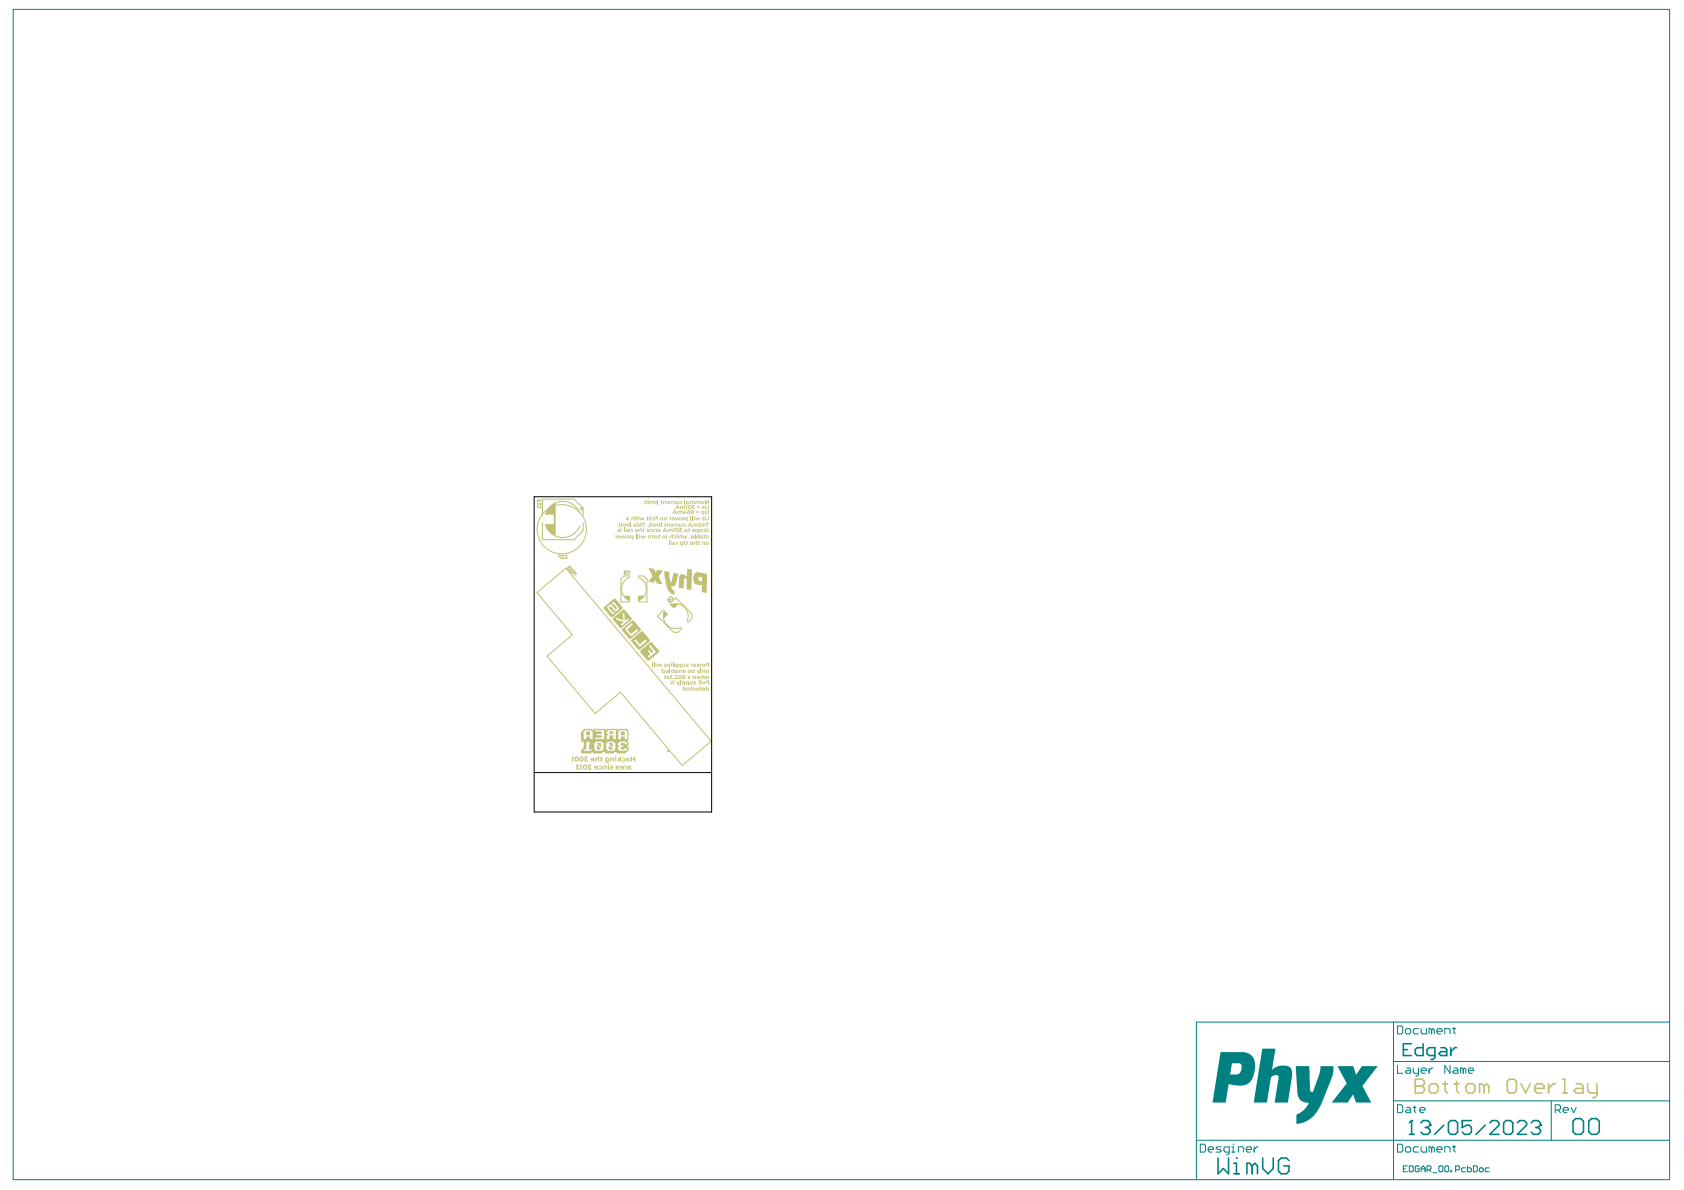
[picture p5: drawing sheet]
<svg xmlns="http://www.w3.org/2000/svg" width="297mm" height="210mm" viewBox="0 0 297 210" stroke-linecap="round" stroke-linejoin="round" font-family="sans-serif">
<g fill="#008080">
<path d="M222.7 185h2.3l-.6 3.7 .6-.5 .8-.2h1.3l.4 .2 .3 .4 .1 1.3-.7 4.6h-2.4l.7-4.3a.4 .4 0 0 0-.2-.6l-.7 .1-.4 .4-.7 4.4h-2.4z"/>
<path d="M228.5 188.1h2.4l.2 4.2 .3 .4 .2-.1 1.1-3.1 .2-1.4h2.3v1l-.4 1.3-1.8 4.6-.8 1.2-1 1.2-1 .5-.8 .3-.7 .1v-1.2a.49 .49 0 0 1 0-.5 .49 .49 0 0 1 .5-.2l1.1-1 .5-.9-1.2-.2-.4-.4-.2-.4-.2-.7z"/>
<path d="M235.9 188.1h2.8l.4 1.4 .2-.1 .9-1.3h2.8l-2.5 3.2a.29 .29 0 0 0-.2 .3 .29 .29 0 0 0 .2 .2l1.4 2.7h-2.7l-.5-1.4-1 1.4h-2.8l2.5-3.2a.57 .57 0 0 0-.2-.8z"/>
<path d="M215.3 185.6h4.2l.8 .2 .6 .5 .4 .7 .1 .5-.1 1.4-.5 1.5-.8 .8-.8 .3h-.9l-1.6-.3-.5 3.3h-2.3zM217.3 187.6l-.3 1.9 1.6-.1 .4-.7v-.8l-.1-.2-.2-.1z"/>
</g>
<g fill="none" stroke="#008080" stroke-width=".18">
<path d="M2.3 1.7h292.2v206.4h-292.2zM245.8 187.2h48.7M245.8 194.2h48.7M245.8 180.3v27.8M246.5 194.9h.7l.2 .2v.9l-.2 .3h-.7zM246.5 181h.7l.2 .2v.9l-.2 .3h-.7zM246.5 187.9v1.4h.9M247.9 181.7l.2-.3h.5l.2 .3v.4l-.2 .3h-.5l-.2-.3zM248.1 195.3h.5l.2 .3v.7h-.7l-.2-.3 .2-.2h.7M248.1 188.4h.5l.2 .2v.7h-.7l-.2-.2 .2-.2h.7M249.3 188.4v.7l.2 .2h.7M249.3 195.3h.4"/>
<path d="M249.5 195.1v.9l.2 .3M250.2 181.4h-.7l-.2 .3v.4l.2 .3h.7M250.2 188.4v1.1l-.2 .3h-.3M250.4 195.8h1v-.2l-.3-.3h-.4l-.3 .3v.4l.3 .3h.4M250.7 181.4v.7l.2 .3h.7v-1M250.7 188.9h.9v-.3l-.2-.2h-.5l-.2 .2v.5l.2 .2h.5M252.1 188.4v.9M252.5 181.7l-.2-.3h-.2v1M252.5 181.7v.7M252.5 181.7l.3-.3 .2 .3v.7M252.8 188.4h-.3l-.4 .5M253.5 181.9h.9v-.2l-.3-.3h-.4l-.2 .3v.4l.2 .3h.4"/>
<path d="M254.8 182.4v-1h.7l.3 .3v.7M255.8 187.9v1.4l-1-1.4v1.4M256.2 181.4h.5M256.5 188.4h.4l.3 .2v.7h-.7l-.3-.2 .3-.2h.7M256.5 181.2v.9l.2 .3M258.1 188.6l-.2-.2h-.3v.9M258.1 188.6v.7M258.1 188.6l.2-.2 .3 .2v.7M259 188.9h.9v-.3l-.2-.2h-.5l-.2 .2v.5l.2 .2h.5M273.6 194.2v6.9M274.3 195.8h.7l.3-.2v-.5l-.3-.2h-.7v1.4M274.8 195.8l.5 .5"/>
<path d="M275.7 195.8h.9v-.2l-.2-.3h-.5l-.2 .3v.4l.2 .3h.5M277.1 195.3l.5 1 .4-1M294.5 180.3h-83.5v27.8M211 201.1h83.5M211.7 201.8h.7l.2 .3v.9l-.2 .2h-.7zM213.1 202.8h.9v-.3l-.2-.2h-.5l-.2 .2v.5l.2 .2h.5M215.4 202.3h-.7l-.2 .2 .2 .3h.5l.2 .2-.2 .2h-.7M216.8 203.2h-.7l-.2-.2v-.5l.2-.2h.7v1.1l-.2 .3h-.2M217.3 203.2h.4M217.3 202.3h.2v.9M217.5 201.8h.1M218.4 203.2v-.9h.7l.3 .2v.7"/>
<path d="M219.8 202.8h1v-.3l-.3-.2h-.4l-.3 .2v.5l.3 .2h.4M221.2 202.3v.9M221.9 202.3h-.2l-.5 .5M246.5 201.8h.7l.2 .3v.9l-.2 .2h-.7zM247.5 206.2h.4M247.9 202.5l.2-.2h.5l.2 .2v.5l-.2 .2h-.5l-.2-.2zM248.2 205.6h-.7v1.1h.7M248.6 205.6h.5l.2 .2v.7l-.2 .2h-.5zM250.2 202.3h-.7l-.2 .2v.5l.2 .2h.7M250.3 205.8l-.1-.2h-.4l-.2 .2v.7l.2 .2h.4l.1-.2v-.3h-.3M250.7 202.3v.7l.2 .2h.7v-.9M250.7 206.2h.7"/>
<path d="M250.7 206.7v-.7l.3-.4 .4 .4v.7M251.7 206.3h.5l.2-.1v-.4l-.2-.2h-.5v1.1M252.1 206.3l.3 .4M252.5 202.5l-.2-.2h-.2v.9M252.5 202.5v.7M252.5 202.5l.3-.2 .2 .2v.7M252.8 206.9h.7M253.5 202.8h.9v-.3l-.3-.2h-.4l-.2 .2v.5l.2 .2h.4M253.8 205.8l.2-.2h.3l.2 .2v.7l-.2 .2h-.3l-.2-.2zM254.8 203.2v-.9h.7l.3 .2v.7M254.8 205.8l.2-.2h.4l.1 .2v.7l-.1 .2h-.4l-.2-.2zM255.9 206.5h.2v.2h-.2z"/>
<path d="M256.2 202.3h.5M256.5 202.1v.9l.2 .2M256.8 206.3h.5l.2-.1v-.4l-.2-.2h-.5v1.1M258.5 206h-.5l-.2 .2v.3l.2 .2h.5M258.8 205.6v1.1h.6l.1-.2v-.3l-.1-.2h-.6M259.9 205.6h.5l.2 .2v.7l-.2 .2h-.5zM260.9 206.2l.2-.2h.4l.1 .2v.3l-.1 .2h-.4l-.2-.2zM262.7 206h-.6l-.1 .2v.3l.1 .2h.6"/>
</g>
<g fill="none" stroke="#008080" stroke-width=".28">
<path d="M247.5 185.1h.7M248.9 184.1h-1.4v2.1h1.4M249 197.7h.1M249 197.7v2.4M249 197.7l-.4 .4M250.6 198.1l.4-.4h.8l.4 .4v.4M251 184.1v2.1h-1l-.4-.4v-.7l.4-.3h1M251.4 198.9h.4M251.8 198.9l.4 .4v.4l-.4 .4h-.8l-.4-.4M252.2 198.5h.1M252.2 198.5l-.4 .4M253.1 186.2h-1l-.4-.4v-.7l.4-.3h1v1.7l-.3 .4h-.4"/>
<path d="M254.2 184.8h.6l.4 .3v1.1h-1l-.4-.4 .4-.3h1M254.7 198.5l-1.7 1.6M255.5 198.1l.4-.4h.8l.4 .4v1.6l-.4 .4h-.8l-.4-.4zM255.9 184.8v1.4M256.9 184.8h-.3l-.7 .7M259.5 197.7h-1.6v1.2l.8-.4h.4l.4 .4v.8l-.4 .4h-.8l-.4-.4M262 198.5l-1.6 1.6M262.8 198.1l.4-.4h.8l.4 .4v.4l-1.6 1.6h1.6M265.2 198.1l.4-.4h.8l.4 .4v1.6l-.4 .4h-.8l-.4-.4zM267.7 198.1l.4-.4h.8l.4 .4v.4l-1.6 1.6h1.6M270.1 198.1l.4-.4h.8l.4 .4v.4M270.9 198.9h.4"/>
<path d="M271.3 198.9l.4 .4v.4l-.4 .4h-.8l-.4-.4M271.7 198.5h.1M271.7 198.5l-.4 .4M277.5 197.8l.4-.5h.9l.5 .5v1.8l-.5 .5h-.9l-.4-.5zM280.2 197.8l.5-.5h.9l.5 .5v1.8l-.5 .5h-.9l-.5-.5zM214.8 204.3v2.7l1-.9 .9 .9v-2.7M217.6 207h1M217.6 205.2h.5v1.8M218.1 204.3h.1M220.9 205.6l-.5-.4h-.5v1.8M220.9 205.6v1.4M220.9 205.6l.4-.4 .5 .4v1.4"/>
<path d="M222.7 204.3v1.8l1 .9 .9-.9v-1.8M227.4 204.7l-.5-.4h-.9l-.5 .4v1.9l.5 .4h.9l.5-.4v-1h-1M248.6 200.1h.8"/>
</g>
<g fill="#c0c073">
<path d="M112.5 105.1h1.2l-.8 .7-.3 .2z"/>
<path d="M109.9 105.1h1.2v.9l-.4-.2z"/>
<path d="M117.2 107.7l.7 .6-.9 .9v-1.1z"/>
<path d="M118.2 106.7l.4-.2h1.1l-.8 .9z"/>
<path d="M120 101.4l.3-.1 .4 .1 .5 .3v-1.4l.9 .2-.1 3.6-.9-.2v-1.7l-.3-.2-.2 .2v1.6l-.9-.1 .1-1.8z"/>
<path d="M117.2 100.7l.9 .2 .2 1.8 .2-.1 .3-1.6 .9 .2-.6 2-.3 .2h-.4l.3 .6 .3 .3-.1 .6-.7-.3-.5-.8-.5-2.2z"/>
<path d="M114.4 100.2l1 .2 .3 .6 .3-.5 1 .2-.8 1 .7 1.4-1-.2-.3-.6-.3 .5-1-.2 .8-1z"/>
<path d="M103.4 129h.7v.7h-.7z"/>
<path d="M107.4 131l.7 .1v.6l-.2 .1v.2h.2v.2h-.7v-.7h.2v.2h.3v-.2h-.3v-.2h-.2z"/>
<path d="M109.5 129h.7v.7h-.7z"/>
<path d="M107.5 129h.7v.4l-.7 .1z"/>
<path d="M96.1 92.5h1.6v-.9h.3v2.9l-.6-.2-.8-.8v-.2l-.3-.3v-.3z"/>
<path d="M96.6 89.7l.8-.7 .6-.3v2.9h-.3v-.8h-1.6l.2-.3v-.3l.3-.2z"/>
<path d="M108.1 109v.2l1.3 1.6h.2l1.8-1.5v-.2l-1.3-1.6h-.1zM108.5 109l1.5 .4-.2-1.4 .3 .4 .1 1.1 .5-.4 .2 .2-1.2 1.1-.2-.3 .5-.4-1.1-.3z"/>
<path d="M106.5 107.1v.2l1.3 1.6h.1l1.9-1.5v-.2l-1.4-1.6zM107.2 107l.4-.4h.2l.8 1 .3-.3-.7-.8-.1 .1-.2-.2 .4-.2 .8 1 .1 .2-.4 .4h-.3l-.8-.9-.2 .2-.1 .1 .7 .8 .2-.1 .1 .2-.3 .2-.9-1z"/>
<path d="M109.7 110.9v.2l1.3 1.6h.2l1.8-1.5 .1-.2-1.4-1.6h-.1zM110.3 110.8l1.1-.9 .2 .3-1 .8 .7 .8 1-.8 .2 .3-1 .8-.2 .1-.9-1.1z"/>
<path d="M111.4 112.8l-.1 .3 1.4 1.5 1.9-1.5 .1-.2-1.3-1.6h-.2zM111.9 112.9l.2-.2 .7 1 1.1-.9 .2 .3-1.2 1z"/>
<path d="M113 114.7l-.1 .3 1.4 1.6 2-1.7-1.3-1.6-.2-.1zM114.5 114l.2-.2 1 1.2-1.2 1-.2-.2 .4-.4-.4-.6 .2-.1 .4 .5 .4-.3z"/>
<path d="M122.6 101.1l-.3 .8 .1 .9 .5 .3 .9 .1v1.2l.8 .2 .1-3.4-1.5-.3zM123.3 101.8h.6l-.1 .8-.5-.2-.1-.3z"/>
<path d="M105.3 131v.3h.2v.2h-.2v.7h.7v-.2h-.2v-.3h.2v-.7zM105.5 131.5h.3v.2h-.3z"/>
<path d="M102.5 129v1.8h.5v1.2h-.3v.2h-.2v.7h1.9v-.2h.2v.2h1.6v-.2h.5v.2h1.6v-.2h.5v.2h1.6v-.2h.3v-.3h.2v-.7h-.3l.1-.2h.2v-.7h-.2v-.2h.2v-1.8h-.2l-.1-.2h-1.5l-.1 .2h-.2v-.2h-1.8v.2h-.2v-.2h-2v.2h-.3v-.2h-1.5v.2h-.3v.2zM105 128.8h1.6v1.6h-1.6v-.3h1.1v-.4h-.9v-.2h.9v-.5h-1.1zM103 129h.2v-.2h1.1v.2h.2v1.4h-.4v-.5h-.7v.5h-.4zM107 129h.3v-.2h1.3v1.6h-.4v-.7h-.7v.7h-.5v-.7h.3v-.2h-.3zM109.1 129h.2v-.2h1.1v.2h.3v1.4h-.5v-.5h-.7v.5h-.4zM103.4 130.8h.5v.2h.2v.3h-.2v.9h.5v.2h-1.4v-.2h.4zM104.8 131h.3v-.2h1.1v.2h.3v1.2h-.3v.3h-1.1v-.3h-.3zM106.9 131h.3v-.2h1.1v.2h.3v1.2h-.3v.3h-1.1v-.3h-.3zM109 131h.3v-.2h1.1v.2h.2l.1 .3h-.5v-.3h-.7v.5h.5v.2h-.5v.5h.7v-.2h.4l.1 .2h-.3v.3l-1.1-.1v-.2h-.3v-.4l.3-.1v-.2h-.3z"/>
</g>
<path d="M95.7 91v-3h5.5l1.6 1.6v1.4M95.7 92.2v3h5.5l1.6-1.6v-1.4M94.7 104.5l5.1-4.3 25.6 30.5-5.1 4.3-10.8-12.9-4.5 3.7-8.5-10.1 4.5-3.7zM111.1 101.6h-1l-.6 .5v4.1h1.6M112.6 101.6h1l.5 .5v4.1h-1.5M117 107.6l-1.1 1.1 2.9 2.8h.8l.7-.7M118.1 106.5l1.1-1.1 2.8 2.9v.8l-.6 .7" fill="none" stroke="#c0c073" stroke-width=".18"/>
<g fill="#c0c073">
<path d="M124.4 88.2h.2v.4l.3-.4h.1v.7h-.1v-.4l-.4 .4h-.1z"/>
<path d="M122.7 88.5l.9-.1v.5h-.2l-.1-.4-.1 .1v.3h-.2l-.1-.4-.1 .1v.3h-.2z"/>
<path d="M121.7 88.5l.5-.1v.5h-.2v-.4h-.2v.4h-.1z"/>
<path d="M120.7 88.2h.2v.7h-.2z"/>
<path d="M119.8 88.5l.4-.1 .1 .4-.2 .1h-.2v-.2l.3 .1v-.2z"/>
<path d="M119.2 88.4h.1l.1 .4 .2-.1v-.3h.1v.5h-.5z"/>
<path d="M118.7 88.4h.3v.5h-.1v-.3z"/>
<path d="M118.2 88.4h.4v.5h-.2v-.3l-.2-.1z"/>
<path d="M117 88.4h.5v.5h-.1l-.1-.4h-.2v.4h-.1z"/>
<path d="M116.6 88.3h.2l.1 .2-.1 .4h-.3l.1-.4-.1-.1h.1z"/>
<path d="M115.9 88.2h.2v.7h-.2z"/>
<path d="M114.6 88.5l.9-.1v.5h-.2l-.1-.4-.1 .4h-.1l-.1-.4-.2 .1v.3h-.1z"/>
<path d="M113.8 88.4h.2v-.1l.2 .1-.2 .5h-.2l.2-.1z"/>
<path d="M124.4 89.1h.2v.6l.3-.1v-.5h.1l-.1 .6-.3 .1-.2-.1z"/>
<path d="M123.8 89.3h.5v.2l-.3 .1h.2l.1 .2-.5-.1v-.2l.3-.1z"/>
<path d="M122.1 89.1h.5v.1h-.3l.1 .3-.2 .1 .1 .1 .2-.1 .1 .1h-.5l-.1-.2 .2-.1z"/>
<path d="M121 89.1h.3v.1h-.1v.6h-.2z"/>
<path d="M120 89.3l.9-.1v.6h-.2l-.1-.4h-.1v.4h-.2l-.1-.4h-.1v.4h-.2z"/>
<path d="M124.4 90h.2v.4l.1 .1 .2-.1v-.4h.1v.6l-.4 .1-.2-.1z"/>
<path d="M120.6 90h.2l.3 .5h-.3v.2h-.2v-.2h-.1l.1-.3 .3 .2z"/>
<path d="M119.5 90.2l.9-.1v.6h-.2l-.1-.5-.1 .5h-.1l-.2-.5-.1 .5h-.1z"/>
<path d="M124.4 91.1h.2v.5h.3v-.5h.1l-.1 .6-.3 .1-.2-.1z"/>
<path d="M123.8 91.3h.5v.2l-.3 .1h.2l.1 .2-.5-.1v-.2l.3-.1z"/>
<path d="M122.6 91.2h.1l.1 .4 .1-.4h.2l.1 .4 .2-.4h.1l-.2 .6h-.2l-.1-.3-.1 .3h-.2z"/>
<path d="M122 91h.2v.8h-.2z"/>
<path d="M121.7 91h.2v.8h-.2z"/>
<path d="M119.1 91.2h.1l.1 .4 .2-.4h.1l.1 .4 .2-.4h.1l-.2 .6h-.1l-.2-.3-.1 .3h-.1z"/>
<path d="M118 91.2h.3v.6h-.1v-.3z"/>
<path d="M116.5 91.3l.5-.1v.6h-.2l-.1-.4h-.1v.4h-.2z"/>
<path d="M115.6 91h.3l.2 .3-.1 .5h-.2v-.4h-.1l.1-.2z"/>
<path d="M115 91.2h.3v.6h-.2v-.3l-.1-.1z"/>
<path d="M114.4 91.3h.4l.1 .2-.3 .1h.3v.1l-.4 .1-.1-.3 .3-.1h-.2z"/>
<path d="M114.1 91.1h.2l.1 .3-.1 .3-.3 .1 .1-.4-.1-.1h.1z"/>
<path d="M112.7 91.2h.2l.1 .4 .1-.4h.2l.1 .4 .1-.4h.2l-.2 .6h-.2l-.1-.3-.1 .3h-.2z"/>
<path d="M112 91.3h.2v-.2l.2 .2-.1 .5h-.3l.2-.2z"/>
<path d="M111.4 91.3h.4v-.3h.1v.8h-.1l-.1-.4h-.2v.4h-.1z"/>
<path d="M124.5 92.2h.5v.3l-.3-.2 .2 .6h-.2z"/>
<path d="M123.9 92.2h.2l.3 .6h-.4v.1h-.1v-.1h-.2l.2-.3 .3 .1z"/>
<path d="M123.2 92.2h.4l.1 .4-.4 .1h.4v.2l-.5-.1v-.3h.3v-.2h-.3z"/>
<path d="M122.2 92.4h.9v.5h-.2l-.1-.4-.1 .1v.3h-.2l-.1-.4-.1 .1v.3h-.2z"/>
<path d="M120.5 92.5l.4-.1v.4l-.4 .1v-.1h.3v-.2z"/>
<path d="M119.8 92.4h.2v.4l.2-.1v-.3h.2l-.1 .4-.5 .1z"/>
<path d="M119.3 92.4h.4v.5h-.2v-.3l-.2-.1z"/>
<path d="M118.9 92.4h.3v.5h-.1v-.3l-.2-.1z"/>
<path d="M117.6 92.4h.6v.5h-.2l-.1-.4-.1 .1v.3h-.2z"/>
<path d="M117.1 92.4h.2v-.2l.2 .2-.2 .5h-.2l.2-.1v-.3z"/>
<path d="M116.6 92.2h.1v.7h-.1z"/>
<path d="M115.3 92.4h.8v.5h-.1l-.1-.4h-.1v.4h-.2l-.1-.4-.1 .1v.3h-.2z"/>
<path d="M114.5 92.4h.1v-.2l.2 .2-.1 .4-.1 .1h-.2l.2-.2v-.2z"/>
<path d="M113.2 92.2h.7v.1h-.3v.6h-.1v-.6h-.3z"/>
<path d="M112.7 92.4h.3v-.2h.2v.7h-.2l-.1-.4-.1 .1v.3h-.2z"/>
<path d="M111.7 92.4h.4l.1 .2-.3 .2 .3-.1v.2h-.4l-.1-.2 .4-.2z"/>
<path d="M111.2 92.2h.2v.7h-.2z"/>
<path d="M109.9 92.5l.9-.1v.5h-.2l-.1-.4-.1 .1v.3h-.2l-.1-.4-.1 .1v.3h-.2z"/>
<path d="M109.1 92.4h.1v-.2l.2 .2-.2 .5h-.2l.2-.2v-.2z"/>
<path d="M124 93.3h.3v.6h-.2v-.4h-.1z"/>
<path d="M122.1 93.4h.4v.2l-.3 .1h.3l.1 .1h-.5v-.2l.3-.1z"/>
<path d="M121.4 93.3h.1v-.1l.2 .1-.2 .6-.2-.1 .2-.1z"/>
<path d="M119.9 93.2h.4v.1h-.3l.2 .3-.2 .1h.3l.1 .1-.3 .1-.3-.1v-.3l.2-.1z"/>
<path d="M118.8 93.2h.3v.1h-.1v.6h-.2z"/>
<path d="M117.8 93.4l.8-.1v.6h-.1l-.1-.4h-.2v.4h-.1l-.1-.4h-.1v.4h-.2z"/>
<path d="M115.4 93.4l.5-.1v.6h-.2l-.1-.4h-.1v.4h-.2z"/>
<path d="M114.7 93.4h.4l.1 .3-.5 .1v-.1h.2l.1-.1z"/>
<path d="M113.3 93.3h.2v-.1l.2 .1-.2 .6-.2-.1 .2-.1z"/>
<path d="M112.7 93.4h.3v-.3h.2v.8h-.2v-.4h-.2v.4h-.2z"/>
<path d="M111.2 93.3h.4v.6h-.2v-.4h-.2z"/>
<path d="M110.1 93.1h.1v.8h-.1z"/>
<path d="M108.9 93.4l.4-.1 .1 .3-.3 .1h.2l.1 .1h-.4l-.1-.2 .3-.1z"/>
<path d="M124.6 94.5h.4v.2l-.3 .1h.3v.1l-.4 .1v-.3l.3-.1h-.3z"/>
<path d="M124.1 94.5h.2v-.2l.2 .2-.2 .5h-.2l.2-.2z"/>
<path d="M122.5 94.2h.2v.8h-.2z"/>
<path d="M121.6 94.8h.2v.3h-.1z"/>
<path d="M120.3 94.4h.2l.1 .4 .1-.4h.2l.1 .4 .1-.4h.2l-.2 .6h-.2l-.1-.3-.1 .3h-.2z"/>
<path d="M119.7 94.5h.4v-.3h.2v.8h-.2v-.3l-.1-.1-.1 .4h-.2z"/>
<path d="M118.8 94.5h.3l.2 .1v.3l-.5 .1v-.1h.2l.1-.2z"/>
<path d="M118.2 94.5h.3v-.3h.2v.8h-.2v-.3l-.1-.1-.1 .1v.3h-.2z"/>
<path d="M116.9 94.5l.5-.1v.6h-.2v-.3l-.1-.1-.1 .4h-.2z"/>
<path d="M116.1 94.5h.1v-.2l.3 .2-.2 .5h-.2l.1-.2z"/>
<path d="M115.4 94.4h.2l.1 .5 .1-.1v-.4h.2l-.1 .5-.5 .1z"/>
<path d="M114.9 94.4h.4v.6h-.2v-.3z"/>
<path d="M114.3 94.5l.5-.1v.6h-.1v-.3l-.1-.1-.2 .4h-.1z"/>
<path d="M113 94.4h.1l.2 .4 .1-.4h.1l.1 .4 .2-.4h.1l-.2 .6h-.1l-.1-.3-.2 .3h-.1z"/>
<path d="M112.4 94.2h.2v.8h-.2z"/>
<path d="M112.1 94.2h.2v.8h-.2z"/>
<path d="M109.5 94.4h.1l.2 .4 .1-.4h.1l.2 .4 .1-.4h.1l-.2 .6h-.1l-.1-.3-.2 .3h-.1z"/>
<path d="M108.4 94.4h.4v.6h-.2v-.3l-.2-.1z"/>
<path d="M123.8 95.6h.5v.5h-.1l-.1-.4h-.1l-.1 .4h-.1z"/>
<path d="M123 95.6h.2v-.2l.2 .2-.2 .5h-.2l.2-.1z"/>
<path d="M122.4 95.6h.3v-.2h.2v.7h-.2l-.1-.4-.1 .1v.3h-.1z"/>
<path d="M120.6 95.4h.2v.5l.2 .1 .1-.1v-.5h.2l-.1 .6-.3 .1-.2-.1z"/>
<path d="M119.2 95.6h.3v.5h-.1v-.3l-.2-.1z"/>
<path d="M118 95.4h.2v.7h-.2z"/>
<path d="M111.2 133.5h.3v.3h.3v-.3h.3v.8h-.3v-.3h-.3v.3h-.3z"/>
<path d="M109.7 133.7h.5l.1 .2-.1 .3-.2 .1-.3-.1h-.1h.4l.1-.2-.1-.2-.2 .1z"/>
<path d="M108.8 133.6h.3l.2 .3v-.5h.2v.9h-.2l-.1-.2-.2 .2h-.2l.3-.4z"/>
<path d="M107.7 133.7l.6-.1v.7h-.2v-.4l-.1-.1h-.1l-.1 .5h-.2z"/>
<path d="M105.8 133.7h.2v-.2h.2l.1 .2-.2 .6h-.3l.2-.2v-.3h-.2z"/>
<path d="M105 133.7h.5v-.3h.2v.9h-.2v-.4l-.2-.1-.1 .1v.4h-.2z"/>
<path d="M103.1 133.5h.6v.1h-.4l.2 .3-.3 .2 .2 .1 .3-.1v.2h-.4l-.2-.1v-.3l.2-.1z"/>
<path d="M100.9 133.5h.4v.1h-.2v.7h-.2z"/>
<path d="M110.1 135.1l.3 .1 .2-.1v.6h-.2l-.1-.4-.2-.1z"/>
<path d="M107.6 135.1h.4l.1 .3-.4 .2 .4-.1 .1 .2h-.6v-.3l.3-.1h-.3z"/>
<path d="M106.4 135.1h.6v.6h-.2v-.5l-.2 .1-.1 .4h-.1z"/>
<path d="M105.6 135.2l.2-.1h.3l.1 .2v.3l-.3 .1h-.3l.1-.2 .2 .1 .1-.1v-.2h-.3z"/>
<path d="M103.7 135l.4-.2 .3 .2-.2 .1h-.3l.4 .6h-.7v-.1h.4l-.3-.3z"/>
<path d="M102.4 134.9h.4v.1h-.2v.7h-.2z"/>
<path d="M101.6 134.9h.6v.1h-.4l.2 .4-.2 .1h.4l.1 .2-.4 .1-.3-.2v-.2l.2-.2z"/>
<path d="M122.8 117.1h.2l.1 .3 .1-.3h.2l.1 .3 .1-.3h.2l-.2 .5h-.2l-.1-.3-.1 .3h-.2z"/>
<path d="M121.8 117.1h.3v.5h-.1v-.3l-.2-.1z"/>
<path d="M121 117.1l.4 .1v.2h-.3l.3 .1v.1l-.4-.1v-.1l.3-.1z"/>
<path d="M120.3 117.1h.2l.1 .4 .1-.1v-.3h.2l-.1 .4-.5 .1z"/>
<path d="M118.6 116.9h.2v.7h-.2z"/>
<path d="M117.1 117.1h.5v.2l-.3 .2h.3v.1h-.4l-.1-.2 .3-.2h-.2z"/>
<path d="M115.9 117.1h.1l.1 .3 .2-.3h.1l.1 .3 .2-.3h.1l-.2 .5h-.1l-.2-.3-.1 .3h-.1z"/>
<path d="M115.3 116.9h.2v.7h-.2z"/>
<path d="M115 116.9h.2v.7h-.2z"/>
<path d="M123.9 118.2l.5-.1v.6h-.2v-.4l-.2 .1v.3h-.2z"/>
<path d="M123.5 118h.2v.7h-.2z"/>
<path d="M122.9 118.1h.1l.2 .4 .1-.4h.2l-.3 .6h.2v.2l-.3-.1z"/>
<path d="M119.8 118.2l.5-.1v.6h-.2l-.1-.4h-.1v.4h-.2z"/>
<path d="M118.1 118h.1v.7h-.1z"/>
<path d="M124.2 119.2h.1l.1 .4 .2-.4h.1l.1 .4 .2-.4h.1l-.2 .6h-.2l-.1-.3-.1 .3h-.1z"/>
<path d="M123.6 119.3h.3v-.3h.2v.8h-.2l-.1-.4-.1 .1v.3h-.2z"/>
<path d="M122.3 119.3l.4-.1v.6h-.1l-.1-.4h-.1v.4h-.2z"/>
<path d="M119.1 119.2l.3-.1 .2 .1h-.4l.4 .6h-.6v-.2h.3l-.2-.2z"/>
<path d="M118.2 119.1h.5v.1h-.3l.1 .3-.2 .1h.4v.1h-.5v-.2l.2-.1z"/>
<path d="M117.1 119.3h.2v-.2l.2 .2-.2 .5h-.2l.2-.2z"/>
<path d="M123.2 120h.5v.7h-.5v-.1h.3v-.2h-.3v-.1h.3v-.1h-.3z"/>
<path d="M122.3 120.2h.4l.1 .2-.3 .2h.2l.1 .1h-.4l-.1-.2 .3-.2z"/>
<path d="M121.7 120.2h.1l.1 .4 .2-.1v-.3h.1v.5h-.5z"/>
<path d="M120 120h.1v.7h-.1z"/>
<path d="M119.3 120.2h.1l.2 .3 .1-.3h.2l-.2 .5 .2 .2h-.3z"/>
<path d="M118.2 120.2h.4l.1 .2-.4 .2h.4v.1h-.4l-.1-.2 .3-.2z"/>
<path d="M123.4 121.3l.1-.1 .3 .1-.2 .5h-.2l.1-.1z"/>
<path d="M122.2 121.3h.4l.1 .4-.2 .1h-.3l-.1-.1h.3l.1-.2-.4-.1z"/>
<path d="M121.7 121.3h.2v-.1l.2 .1-.2 .5h-.2l.2-.1z"/>
<path d="M123.8 88.7a.15 .15 0 0 1 .3 0 .15 .15 0 0 1-.3 0zM123.7 88.7a.3 .3 0 0 0 .6 0 .3 .3 0 0 0-.6 0z"/>
<path d="M122.3 88.2a.1 .1 0 0 0 .2 0 .1 .1 0 0 0-.2 0zM122.4 88.4v.5h.1v-.5z"/>
<path d="M121.2 88.7l.2 .1zM121.1 88.5l-.1 .4h.5v-.3h-.3l.3-.2z"/>
<path d="M117.8 88.5h.1l.1 .1zM117.7 88.5l-.1 .2h.4l-.3 .2h.3l.2-.1-.2-.4z"/>
<path d="M115.6 88.2a.1 .1 0 0 0 .2 0 .1 .1 0 0 0-.2 0zM115.6 88.4v.5h.2v-.5z"/>
<path d="M114.3 88.2a.1 .1 0 0 0 .2 0 .1 .1 0 0 0-.2 0zM114.3 88.4v.5h.1v-.5z"/>
<path d="M113.5 88.5a.1 .1 0 0 0 .2 0 .1 .1 0 0 0-.2 0zM113.5 88.8a.1 .1 0 0 0 .2 0 .1 .1 0 0 0-.2 0z"/>
<path d="M122.9 89.2v.2h.5v-.2zM122.9 89.5v.1h.5v-.1z"/>
<path d="M121.5 89.4a.2 .2 0 0 1 .4 0 .2 .2 0 0 1-.4 0zM121.3 89.4a.35 .35 0 0 0 .7 0 .35 .35 0 0 0-.7 0z"/>
<path d="M119.5 89.2l.1 .3h-.2zM119.4 89.1l-.3 .7h.2v-.2h.4v.2h.2l-.3-.7z"/>
<path d="M123.7 90.2v.4h.4v.3h.1v-.8zM123.8 90.4a.15 .15 0 0 1 .3 0 .15 .15 0 0 1-.3 0z"/>
<path d="M122.8 90.1v.1h.5v-.1zM122.8 90.4v.1h.5v-.1z"/>
<path d="M121.8 90l.4 .2h-.3l-.1 .4h.5l.1-.2v-.3l-.2-.1zM122 90.5a.11 .11 0 0 1 .2 0 .11 .11 0 0 1-.2 0z"/>
<path d="M121.2 90l.4 .2-.3 .1-.1 .3h.4l.2-.2-.1-.3-.2-.2zM121.3 90.5a.15 .15 0 0 1 .3 0 .15 .15 0 0 1-.3 0z"/>
<path d="M119 90.1l.1 .3h-.2zM119 90l-.4 .7h.2l.1-.2h.3l.1 .2h.1l-.3-.7z"/>
<path d="M122.3 91.1a.1 .1 0 0 0 .2 0 .1 .1 0 0 0-.2 0zM122.3 91.2v.6h.2v-.6z"/>
<path d="M120.7 91.3v.4l.2 .1 .2-.1v.3h.2v-.8zM120.9 91.5a.14 .14 0 0 1 .2 0 .14 .14 0 0 1-.2 0z"/>
<path d="M120.2 91.5a.15 .15 0 0 1 .3 0 .15 .15 0 0 1-.3 0zM120 91.5a.3 .3 0 0 0 .6 0 .3 .3 0 0 0-.6 0z"/>
<path d="M118.6 91.4l.2-.1 .1 .2zM118.5 91.3v.3h.4h-.3l-.1 .2h.3l.2-.2-.1-.3z"/>
<path d="M117.2 91.5a.15 .15 0 0 1 .3 0 .15 .15 0 0 1-.3 0zM117.1 91.5a.3 .3 0 0 0 .6 0 .3 .3 0 0 0-.6 0z"/>
<path d="M115.4 91.1a.1 .1 0 0 0 .2 0 .1 .1 0 0 0-.2 0zM115.5 91.2v.6h.1v-.6z"/>
<path d="M112.5 91.1a.1 .1 0 0 0 .2 0 .1 .1 0 0 0-.2 0zM112.5 91.2v.6h.2v-.6z"/>
<path d="M110.6 91.6h.2zM110.5 91.3v.5l.5-.1-.1-.2h-.3l.4-.2z"/>
<path d="M121.7 92.4l.1 .2h-.2zM121.6 92.2l-.3 .7h.2v-.1h.4v.1h.2l-.3-.7z"/>
<path d="M118.4 92.5h.2l.1 .1zM118.4 92.4l-.1 .3h.4l-.4 .1 .5 .1v-.4z"/>
<path d="M116.3 92.2a.09 .09 0 0 0 .1 0 .09 .09 0 0 0-.1 0zM116.3 92.4v.5h.1v-.5z"/>
<path d="M114.9 92.2a.1 .1 0 0 0 .2 0 .1 .1 0 0 0-.2 0zM114.9 92.4v.5h.2v-.5z"/>
<path d="M112.3 92.2a.1 .1 0 0 0 .2 0 .1 .1 0 0 0-.2 0zM112.3 92.4v.5h.2v-.5z"/>
<path d="M110.9 92.2a.1 .1 0 0 0 .2 0 .1 .1 0 0 0-.2 0zM110.9 92.4v.5h.2v-.5z"/>
<path d="M109.5 92.2a.1 .1 0 0 0 .2 0 .1 .1 0 0 0-.2 0zM109.5 92.4v.5h.2v-.5z"/>
<path d="M124.4 93.1v.8l.5-.1 .1-.4-.2-.1-.2 .1v-.3zM124.6 93.6a.15 .15 0 0 1 .3 0 .15 .15 0 0 1-.3 0z"/>
<path d="M123.4 93.6a.15 .15 0 0 1 .3 0 .15 .15 0 0 1-.3 0zM123.3 93.6a.3 .3 0 0 0 .6 0 .3 .3 0 0 0-.6 0z"/>
<path d="M122.7 93.4l-.1 .4h.5v.3h.1v-.8zM122.8 93.6a.15 .15 0 0 1 .3 0 .15 .15 0 0 1-.3 0z"/>
<path d="M120.8 93.6a.15 .15 0 0 1 .3 0 .15 .15 0 0 1-.3 0zM120.7 93.6a.3 .3 0 0 0 .6 0 .3 .3 0 0 0-.6 0z"/>
<path d="M119.2 93.5a.2 .2 0 0 1 .4 0 .2 .2 0 0 1-.4 0zM119.1 93.5a.35 .35 0 0 0 .7 0 .35 .35 0 0 0-.7 0z"/>
<path d="M117.3 93.3l.1 .3h-.3zM117.2 93.2l-.3 .7h.1l.1-.2h.3l.1 .2h.2l-.4-.7z"/>
<path d="M116.1 93.6a.15 .15 0 0 1 .3 0 .15 .15 0 0 1-.3 0zM116 93.6a.29 .29 0 0 0 .5 0 .29 .29 0 0 0-.5 0z"/>
<path d="M114.2 93.5h.2zM114.1 93.4l-.1 .2h.4l-.3 .2h.4l.1-.4-.2-.1z"/>
<path d="M112.2 93.5h.2h-.3zM112 93.4v.2h.4l-.1 .1h-.2v.1l.4-.1v-.2l-.1-.2z"/>
<path d="M110.8 93.6l.2 .1zM110.7 93.4v.5l.4-.1 .1-.2-.4-.1 .4-.1z"/>
<path d="M110.4 93.2a.09 .09 0 0 0 .1 0 .09 .09 0 0 0-.1 0zM110.4 93.3v.6h.1v-.6z"/>
<path d="M109.5 93.2a.1 .1 0 0 0 .2 0 .1 .1 0 0 0-.2 0zM109.5 93.3v.6h.1v-.6z"/>
<path d="M123.7 94.8h.1l.1 .1zM123.5 94.5v.5l.5-.1v-.2h-.3l.3-.2z"/>
<path d="M123 94.7a.15 .15 0 0 1 .2 0 .15 .15 0 0 1-.2 0zM122.8 94.6l.1 .4h.5v-.8h-.2v.3l-.2-.1z"/>
<path d="M122.1 94.6l.2 .1h-.3zM121.9 94.6l-.1 .2h.5l-.1 .1-.2-.1v.2l.4-.1v-.3l-.1-.1z"/>
<path d="M119.4 94.3a.1 .1 0 0 0 .2 0 .1 .1 0 0 0-.2 0zM119.4 94.4v.6h.2v-.6z"/>
<path d="M117.5 94.3a.1 .1 0 0 0 .2 0 .1 .1 0 0 0-.2 0zM117.5 94.4v.6h.2v-.6z"/>
<path d="M112.7 94.3a.1 .1 0 0 0 .2 0 .1 .1 0 0 0-.2 0zM112.7 94.4v.6h.2v-.6z"/>
<path d="M111.2 94.5v.4h.4v.3h.1v-.8zM111.3 94.7a.15 .15 0 0 1 .3 0 .15 .15 0 0 1-.3 0z"/>
<path d="M110.6 94.7a.15 .15 0 0 1 .3 0 .15 .15 0 0 1-.3 0zM110.5 94.7a.3 .3 0 0 0 .6 0 .3 .3 0 0 0-.6 0z"/>
<path d="M109.1 94.6l.2 .1h-.3zM108.9 94.6v.2h.4l-.4 .1 .3 .1 .2-.1 .1-.2-.2-.2z"/>
<path d="M124.6 95.8a.15 .15 0 0 1 .3 0 .15 .15 0 0 1-.3 0zM124.4 95.9a.3 .3 0 0 0 .6 0 .3 .3 0 0 0-.6 0z"/>
<path d="M121.9 95.7l.2 .1h-.3zM121.7 95.7v.2h.4l-.4 .1 .3 .1 .2-.1v-.4z"/>
<path d="M120 95.6l-.1 .4 .2 .1 .2-.1v.3h.2v-.7zM120.1 95.8a.15 .15 0 0 1 .3 0 .15 .15 0 0 1-.3 0z"/>
<path d="M118.8 95.9l.2 .1zM118.7 95.6l-.1 .5 .5-.1v-.2h-.3l.3-.2z"/>
<path d="M118.3 95.4a.1 .1 0 0 0 .2 0 .1 .1 0 0 0-.2 0zM118.3 95.6v.5h.2v-.5z"/>
<path d="M110.6 134l.3 .1-.2 .1zM110.5 133.7v.6h.5l.1-.3-.5-.1 .2-.1 .2 .1 .1-.2z"/>
<path d="M108.5 133.5a.12 .12 0 0 0 .2 0 .12 .12 0 0 0-.2 0zM108.5 133.6v.7h.2v-.7z"/>
<path d="M107 134a.17 .17 0 0 1 .3 0 .17 .17 0 0 1-.3 0zM106.8 133.6v.9l.3 .1 .4-.1-.1-.1h-.3l-.1-.1v-.1l.2 .1 .3-.2-.1-.3z"/>
<path d="M104.4 133.8h.2l.1 .1h-.4zM104.2 133.8l-.1 .2h.6l-.2 .2-.2-.1-.1 .1 .1 .1h.3l.2-.1v-.3l-.1-.2z"/>
<path d="M102.4 133.7h.3l-.1 .5-.2-.1zM102.1 133.9a.45 .45 0 0 0 .9 0 .45 .45 0 0 0-.9 0z"/>
<path d="M101.6 133.6h.2l.1 .2-.2 .4-.2-.2zM101.3 133.9a.42 .42 0 0 0 .8 0 .42 .42 0 0 0-.8 0z"/>
<path d="M110.9 135.5l.3 .1h-.2zM110.8 135.1l-.1 .6h.6l.1-.3-.5-.1h.4l.1-.2z"/>
<path d="M109.6 135.3l.1-.1 .2 .1h-.4zM109.4 135.2v.3h.5l-.2 .1-.2-.1-.1 .2h.4l.2-.1v-.3l-.1-.2z"/>
<path d="M108.8 135.5l.3 .1h-.2zM108.7 135.1l-.1 .6h.6v-.3l-.4-.1 .1-.1 .3 .1v-.2z"/>
<path d="M107.2 134.9a.12 .12 0 0 0 .2 0 .12 .12 0 0 0-.2 0zM107.2 135.1v.6h.2v-.6z"/>
<path d="M105 135.3l.1-.1 .2 .1zM104.8 135.2v.3h.5l-.2 .1-.2-.1-.1 .2h.4l.2-.1 .1-.3-.2-.2h-.3z"/>
<path d="M103.1 135.1h.2l.1 .3-.2 .2-.2-.1zM102.8 135.3a.43 .43 0 0 0 .8 0 .43 .43 0 0 0-.8 0z"/>
<path d="M124.7 117.1l.2-.1v.3h-.2zM124.5 117l.1 .3 .3 .1v.2h.2v-.7z"/>
<path d="M124 117.3a.15 .15 0 0 1 .3 0 .15 .15 0 0 1-.3 0zM123.8 117.4a.3 .3 0 0 0 .6 0 .3 .3 0 0 0-.6 0z"/>
<path d="M122.4 117.2l.3 .1zM122.3 117.1l-.1 .3h.5l-.4 .1h.4l.1-.3z"/>
<path d="M119.6 117.2v.3l.4 .1v.2h.2v-.7zM119.7 117.3a.15 .15 0 0 1 .3 0 .15 .15 0 0 1-.3 0z"/>
<path d="M119 117.1l-.1 .4 .2 .1h.2v.2h.2v-.7zM119.1 117.3a.15 .15 0 0 1 .3 0 .15 .15 0 0 1-.3 0z"/>
<path d="M118.3 116.9a.1 .1 0 0 0 .2 0 .1 .1 0 0 0-.2 0zM118.3 117.1v.5h.2v-.5z"/>
<path d="M117.8 117.2l.3 .1zM117.7 117.2v.2h.4l-.4 .1h.5l-.1-.4z"/>
<path d="M115.6 116.9a.1 .1 0 0 0 .2 0 .1 .1 0 0 0-.2 0zM115.6 117.1v.5h.2v-.5z"/>
<path d="M124.7 118.4a.15 .15 0 0 1 .3 0 .15 .15 0 0 1-.3 0zM124.5 118.4a.3 .3 0 0 0 .6 0 .3 .3 0 0 0-.6 0z"/>
<path d="M122.1 118.4a.15 .15 0 0 1 .3 0 .15 .15 0 0 1-.3 0zM122 118.3v.3l.5 .1v-.7h-.1v.2l-.3-.1z"/>
<path d="M121.5 118.3l.2 .1zM121.4 118.2l-.1 .3h.4l-.4 .1 .4 .1 .1-.1v-.4z"/>
<path d="M120.5 118.3l.3 .1zM120.4 118.3v.2h.4l-.1 .1-.2-.1v.2l.4-.1v-.3l-.1-.1z"/>
<path d="M119.3 118.5l.1 .1h-.1zM119.1 118.2v.5h.5v-.3l-.3-.1 .3-.1z"/>
<path d="M118.5 118.4a.15 .15 0 0 1 .3 0 .15 .15 0 0 1-.3 0zM118.4 118.2v.4l.6 .1v-.7h-.2v.2z"/>
<path d="M117.6 118.3l.2 .1zM117.4 118.3v.2h.4l-.1 .1-.2-.1v.2l.5-.1v-.3l-.2-.1z"/>
<path d="M116.8 118v.7h.5v-.4l-.2-.2-.2 .1v-.2zM116.9 118.4a.15 .15 0 0 1 .3 0 .15 .15 0 0 1-.3 0z"/>
<path d="M123 119.4l.2-.1 .1 .2zM122.9 119.3v.3h.4l-.4 .1h.5v-.4z"/>
<path d="M121.5 119.6h.2l-.2 .1zM121.4 119.3l-.1 .5h.5v-.3l-.3-.1h.2l.1-.1z"/>
<path d="M120.5 119.3a.1 .1 0 0 1 .2 0 .1 .1 0 0 1-.2 0zM120.5 119.6a.11 .11 0 0 1 .2 0 .11 .11 0 0 1-.2 0zM120.3 119.2v.5l.2 .1 .3-.1 .1-.5-.3-.1z"/>
<path d="M119.7 119.4a.2 .2 0 0 1 .4 0 .2 .2 0 0 1-.4 0zM119.6 119.4a.35 .35 0 0 0 .7 0 .35 .35 0 0 0-.7 0z"/>
<path d="M117.7 119.6h.2l-.1 .1zM117.7 119.3l-.1 .5h.4l.1-.3-.4-.1h.3l.1-.1z"/>
<path d="M124.7 120.2h.2v.2h-.2zM124.5 120.1l.1 .4h.3v.2h.2v-.7z"/>
<path d="M124 120.5a.15 .15 0 0 1 .3 0 .15 .15 0 0 1-.3 0zM123.8 120.5a.3 .3 0 0 0 .6 0 .3 .3 0 0 0-.6 0z"/>
<path d="M121 120.3v.3l.4 .1v.2h.1v-.7zM121.1 120.5a.15 .15 0 0 1 .3 0 .15 .15 0 0 1-.3 0z"/>
<path d="M120.3 120.3v.3l.2 .1h.2v.2h.1v-.7zM120.4 120.4a.15 .15 0 0 1 .3 0 .15 .15 0 0 1-.3 0z"/>
<path d="M118.8 120a.1 .1 0 0 0 .2 0 .1 .1 0 0 0-.2 0zM118.8 120.2v.5h.2v-.5z"/>
<path d="M124.5 121.1v.7h.5l.1-.2-.1-.2-.3-.1v-.2zM124.7 121.5a.14 .14 0 0 1 .2 0 .14 .14 0 0 1-.2 0z"/>
<path d="M124 121.4l.3 .1h-.3zM123.9 121.4l-.1 .2h.5l-.1 .1-.2-.1-.1 .2 .5-.1v-.3l-.1-.1z"/>
<path d="M122.9 121.5l.2-.1 .1 .1zM122.8 121.4v.2h.4l-.1 .1-.2-.1-.1 .2 .5-.1-.1-.4z"/>
<path d="M121.3 121.4l.2 .1zM121.1 121.4v.2h.4l-.1 .1-.2-.1v.2l.4-.1 .1-.3-.2-.1z"/>
<path d="M120.4 121.1v.7h.5l.1-.2v-.2l-.2-.1h-.2v-.2zM120.6 121.5a.15 .15 0 0 1 .3 0 .15 .15 0 0 1-.3 0z"/>
<circle cx="114.3" cy="92.8" r=".09"/>
<circle cx="118.9" cy="119.7" r=".1"/>
</g>
<g fill="none" stroke="#c0c073" stroke-width=".18">
<path d="M94.8 88.1v.4l.5-.4 .1 .1-.1 .3M94.8 88.8v.2M94.8 88.9h.6M94.9 89.2l-.1 .1 .1 .2h.4l.1-.1-.1-.2M95.4 88.9h.1M95.4 88.9l-.1 .1M96.2 92.6a3.2 3.2 0 0 0 3 2.2 3.2 3.2 0 0 0 3.1-2.1M98.9 97.9h-.4l.4 .6M99.5 98l-.1-.1-.3 .1 .4 .5h-.4M99.6 98l.1-.1 .3 .1v.4l-.1 .1-.3-.1M100.4 99.9h.1M100.4 99.9l-.4 .4"/>
<path d="M100.4 99.9v.1M102.3 89.7h.7M102.3 90.5a3.2 3.2 0 0 0-3.1-2.1 3.2 3.2 0 0 0-3 2.3M102.6 89.4v.7M100 100.2l.1 .1M100.3 100.4l.3-.3 .3 .2-.4 .4zM100.7 100.8l.3-.3 .2 .2-.2 .3-.3-.1zM101 101.2l.4-.3v.2h.3l-.4 .4M110.1 101l.4-.1-.1-.2-.3 .1v.4l.1 .1 .3-.1M110.7 100.8l.1-.1 .2 .1v.4l-.1 .1-.2-.1M111.1 101.8a2.19 2.19 0 0 0-1.5 2.1 2.19 2.19 0 0 0 1.5 2M112.6 101.8a2.19 2.19 0 0 1 1.4 2.1 2.19 2.19 0 0 1-1.4 2"/>
<path d="M117.2 107.8a2.19 2.19 0 0 0 .4 2.4 2.19 2.19 0 0 0 2.5 .5M117.7 105.8l.3-.2 .2 .2-.3 .1 .1 .3 .3-.2v-.1M118.2 105.5v-.1l.2-.2 .3 .3-.2 .3h-.1M118.3 106.7a2.19 2.19 0 0 1 2.4 .4 2.19 2.19 0 0 1 .5 2.5"/>
<circle cx="99.1" cy="93.4" r="4.3"/>
<circle cx="117.8" cy="132.5" r=".09"/>
</g>
<g fill="none" stroke="#c0c073" stroke-width=".28">
<path d="M249.6 191.6h.1M249.6 190.4h1.2l.5 .4v.4l-.5 .4 .5 .4v.4l-.5 .4h-1.2zM249.6 191.6h1.2M252.1 191.6l.4-.4h.8l.4 .4v.8l-.4 .4h-.8l-.4-.4zM254.5 191.2h.8M254.9 190.8v1.6l.4 .4M256.5 191.2h.8M256.9 190.8v1.6l.4 .4M258.6 191.6l.4-.4h.8l.4 .4v.8l-.4 .4h-.8l-.4-.4zM261.8 191.6l-.4-.4h-.4v1.6M261.8 191.6v1.2M261.8 191.6l.4-.4 .4 .4v1.2"/>
<path d="M265.9 190.8l.4-.4h.8l.4 .4v1.6l-.4 .4h-.8l-.4-.4zM268.3 191.2l.8 1.6 .8-1.6M270.7 192h1.6v-.4l-.4-.4h-.8l-.4 .4v.8l.4 .4h.8M273.2 191.2v1.6M274.4 191.2h-.4l-.8 .8M275.6 192.8h.8M275.6 190.4h.4v2.4M278 191.2h.8l.4 .4v1.2h-1.2l-.4-.4 .4-.4h1.2M280.1 191.2v1.2l.4 .4h1.2M281.7 191.2v2l-.4 .4h-.4"/>
</g>
<path d="M94.2 87.6h31.3v55.6h-31.3zM94.2 136.3h31.3" fill="none" stroke="#000" stroke-width=".18"/>
</svg>
